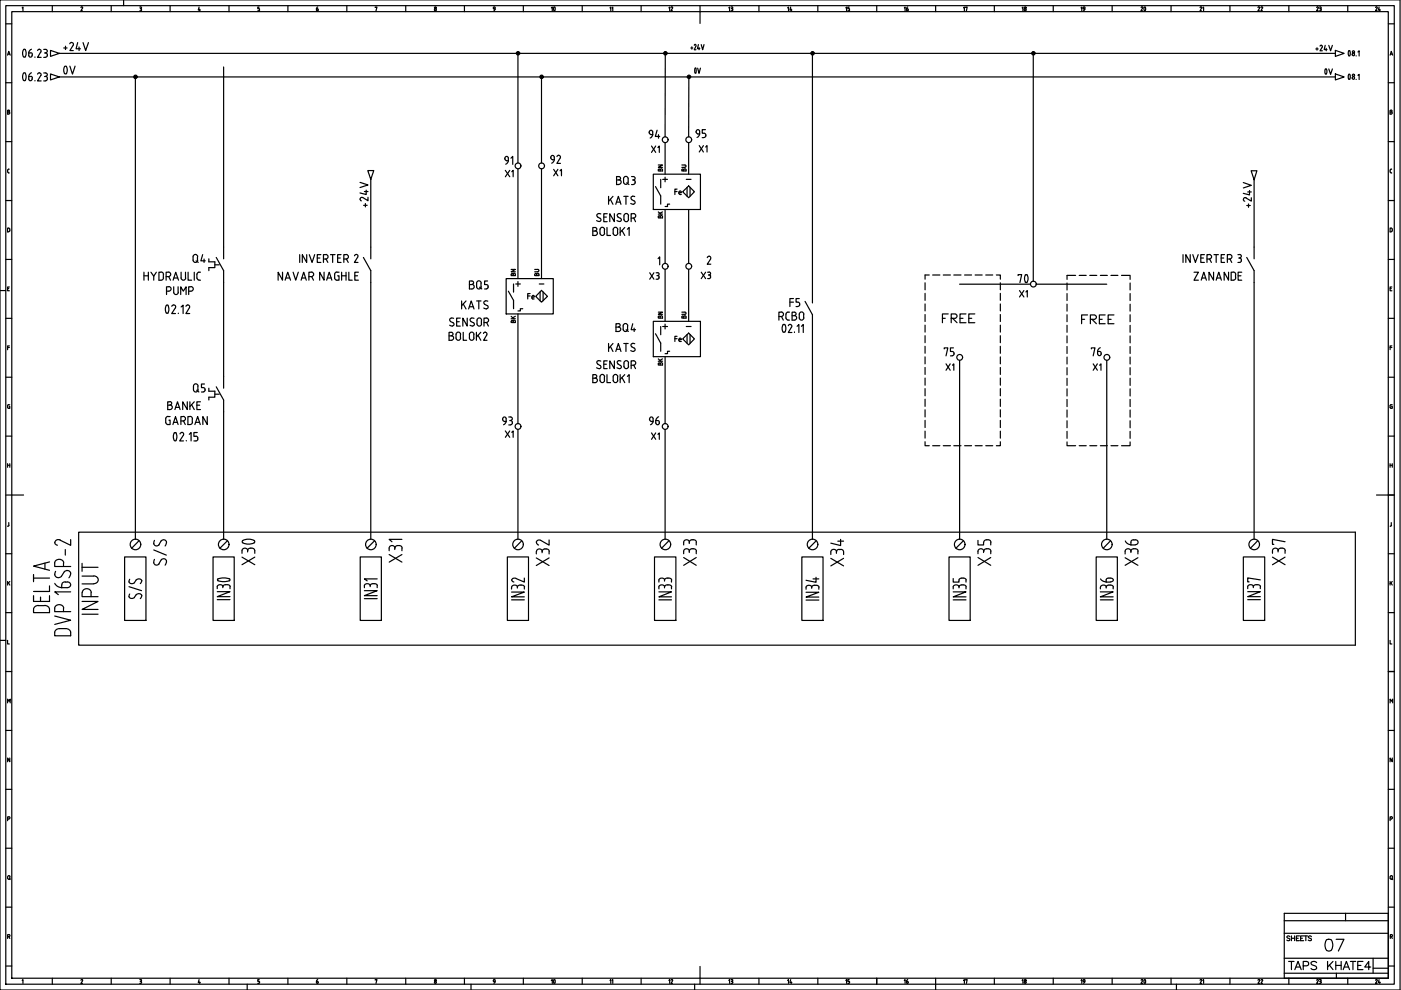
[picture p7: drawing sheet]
<svg xmlns="http://www.w3.org/2000/svg" width="297mm" height="210mm" viewBox="0 0 297 210" stroke-linecap="round" stroke-linejoin="round" font-family="sans-serif">
<defs><g id="words">
<g font-size="8.8">
<text x="37.7" y="122.4" transform="rotate(-90 37.7 122.4)">S/S</text>
<text x="56.1" y="121" transform="rotate(-90 56.1 121)">X30</text>
</g>
<text font-size="7.1" x="21.9" y="131.6" transform="rotate(-90 21.9 131.6)">INPUT</text>
<g font-size="6.6">
<text x="9.9" y="17.6">0V</text>
<text x="213.4" y="61.7">70</text>
<text x="11.3" y="131.2" transform="rotate(-90 11.3 131.2)">DELTA</text>
</g>
<g font-size="6.2">
<text x="86.1" y="120.3" transform="rotate(-90 86.1 120.3)">X31</text>
<text x="117.5" y="121" transform="rotate(-90 117.5 121)">X32</text>
<text x="148.5" y="121" transform="rotate(-90 148.5 121)">X33</text>
<text x="179.9" y="121.4" transform="rotate(-90 179.9 121.4)">X34</text>
<text x="211" y="121" transform="rotate(-90 211 121)">X35</text>
<text x="242.4" y="121" transform="rotate(-90 242.4 121)">X36</text>
<text x="273.4" y="121" transform="rotate(-90 273.4 121)">X37</text>
</g>
<text font-size="5.7" x="279.8" y="202.8">07</text>
<text font-size="5.3" x="278" y="17.3">0V</text>
<g font-size="4.9">
<text x="12.3" y="12">+24V</text>
<text x="104.8" y="36">91</text>
<text x="114.7" y="36">92</text>
<text x="135.5" y="30.7">94</text>
<text x="145.3" y="30.3">95</text>
<text x="129.5" y="40.2">BQ3</text>
<text x="79" y="45.2" transform="rotate(-90 79 45.2)">+24V</text>
<text x="266.3" y="45.2" transform="rotate(-90 266.3 45.2)">+24V</text>
<text x="39.9" y="56.8">Q4</text>
<text x="34.2" y="63.9">PUMP</text>
<text x="98.4" y="62.4">BQ5</text>
<text x="251.9" y="60.7">ZANANDE</text>
<text x="129.5" y="71.6">BQ4</text>
<text x="164" y="69.1">RCBO</text>
<text x="166.2" y="66.3">F5</text>
<text x="198.6" y="69.5">FREE</text>
<text x="228.2" y="69.8">FREE</text>
<text x="230" y="76.6">76</text>
<text x="34.2" y="88.2">BANKE</text>
<text x="39.9" y="84.3">Q5</text>
<text x="33.9" y="91.4">GARDAN</text>
<text x="104.4" y="91.4">93</text>
<text x="135.5" y="91.4">96</text>
<text x="272" y="206.7">TAPS KHATE4</text>
</g>
<g font-size="4.4">
<text x="115" y="3.9">10</text>
<text x="240.2" y="3.9">20</text>
<text x="144.6" y="16.9">0V</text>
<text x="136.9" y="33.5">X1</text>
<text x="147.1" y="33.5">X1</text>
<text x="105.8" y="38.8">X1</text>
<text x="116.1" y="38.5">X1</text>
<text x="136.5" y="60.3">X3</text>
<text x="147.5" y="60.3">X3</text>
<text x="214.8" y="64.2">X1</text>
<text x="199" y="76.6">75</text>
<text x="124.5" y="82.2">BOLOK1</text>
<text x="199.3" y="79.7">X1</text>
<text x="230.7" y="79.7">X1</text>
<text x="105.8" y="93.8">X1</text>
<text x="136.9" y="94.5">X1</text>
<text x="115" y="209.9">10</text>
<text x="240.2" y="209.9">20</text>
</g>
<g font-size="4">
<text x="138.3" y="37.4">BN</text>
<text x="143.2" y="37.4">BU</text>
<text x="138.3" y="47.3">BK</text>
<text x="141.8" y="42.3">Fe</text>
<text x="110.8" y="64.6">Fe</text>
<text x="141.5" y="68.8" transform="rotate(-90 141.5 68.8)">BN</text>
<text x="146.4" y="68.8" transform="rotate(-90 146.4 68.8)">BU</text>
<text x="141.8" y="73.7">Fe</text>
<text x="141.5" y="78.7" transform="rotate(-90 141.5 78.7)">BK</text>
<text x="190.5" y="209.9">16</text>
<text x="227.9" y="209.9">19</text>
<text x="278" y="209.9">23</text>
<text x="293.5" y="209.9" transform="rotate(-90 293.5 209.9)">24</text>
</g>
<g font-size="3.5">
<text x="53.3" y="3.5">5</text>
<text x="66" y="3.5">6</text>
<text x="103" y="3.5">9</text>
<text x="128.1" y="3.5">11</text>
<text x="140.8" y="3.5">12</text>
<text x="153.5" y="3.5">13</text>
<text x="165.8" y="3.5">14</text>
<text x="178.2" y="3.5">15</text>
<text x="190.5" y="3.5">16</text>
<text x="203.2" y="3.5">17</text>
<text x="215.5" y="3.5">18</text>
<text x="227.9" y="3.5">19</text>
<text x="256.1" y="3.5" transform="rotate(-90 256.1 3.5)">21</text>
<text x="268.5" y="3.5" transform="rotate(-90 268.5 3.5)">22</text>
<text x="278" y="3.5">23</text>
<text x="290.3" y="3.5">24</text>
<text x="110.1" y="59.6" transform="rotate(-90 110.1 59.6)">BN</text>
<text x="115" y="59.6" transform="rotate(-90 115 59.6)">BU</text>
<text x="110.1" y="69.5" transform="rotate(-90 110.1 69.5)">BK</text>
<text x="293.5" y="150.3">M</text>
<text x="293.5" y="187.7">Q</text>
<text x="130.9" y="209.9" transform="rotate(-90 130.9 209.9)">11</text>
<text x="143.6" y="209.9" transform="rotate(-90 143.6 209.9)">12</text>
<text x="156.3" y="209.9" transform="rotate(-90 156.3 209.9)">13</text>
<text x="168.6" y="209.9" transform="rotate(-90 168.6 209.9)">14</text>
<text x="181" y="209.9" transform="rotate(-90 181 209.9)">15</text>
<text x="206" y="209.9" transform="rotate(-90 206 209.9)">17</text>
<text x="218.4" y="209.9" transform="rotate(-90 218.4 209.9)">18</text>
<text x="256.1" y="209.9" transform="rotate(-90 256.1 209.9)">21</text>
<text x="268.5" y="209.9" transform="rotate(-90 268.5 209.9)">22</text>
</g>
</g></defs>
<!-- layer: 035 -->
<g fill="none" stroke="#000" stroke-width=".25">
<path d="M0 0h296.8v209.9h-296.8zM26.2 0v1.2M1.2 5.1h1.3M1.2 17.5h1.3M1.6 11.7l.3-.8 .3 .8M1.7 11.5h.4M2.5 2.5h291.8v204.9h-291.8zM4.7 1.7l.2-.2v.8M11.1 1.2v1.3M17.2 1.6l.1-.1 .2 .1-.4 .7h.4M23.6 1.2v1.3M29.6 1.5h.2"/>
<path d="M29.6 2.3h.2M29.7 1.8h.1M29.8 1.5l.2 .1-.2 .2M29.8 1.8l.2 .2M30 2v.1M30 2.1l-.2 .2M36.1 1.2v1.3M42.2 1.5l-.2 .6h.5M42.3 1.9v.4M48.6 1.2v1.3M61 1.2v1.3M73.5 1.2v1.3"/>
<path d="M79.5 1.6l.4-.1-.2 .8M86 1.2v1.3M92.1 2l.2-.2 .2 .2M92.1 2l.2 .3 .2-.2M92.5 2v.1M98.5 1.2v1.3M111 1.2v1.3M123.4 1.2v1.3M135.9 1.2v1.3M148.4 1.2v1.3M160.9 1.2v1.3M173.4 1.2v1.3"/>
<path d="M185.9 1.2v1.3M198.4 1.2v1.3M210.8 1.2v1.3M223.3 1.2v1.3M235.8 1.2v1.3M248.3 1.2v1.3M260.8 1.2v1.3M273.3 1.2v1.3M285.7 1.2v1.3M294.3 5.1h1.3M294.3 17.5h1.3M294.7 11.7l.3-.8 .3 .8"/>
<path d="M294.8 11.5h.4M1.2 30h1.3M1.6 23.8h.2M1.6 36.1v.4M1.7 36.4l.1 .2M1.8 23.4h-.2v.8h.2M1.8 36.7h.1M1.8 35.9h.1M1.8 23.3l.2 .2-.2 .2 .3 .3-.3 .2M1.8 35.9l-.1 .2M294.3 30h1.3M294.7 36.1v.4"/>
<path d="M294.7 23.8h.2M294.8 36.4l.2 .2M294.9 23.4h-.2v.8h.2M294.9 36.7h.2M294.9 35.9h.2M295 23.3l.1 .2-.1 .2 .2 .3-.2 .2M295 35.9l-.2 .2M1.2 42.5h1.3M1.2 55h1.3M1.8 48.4h-.2v.8h.2M1.8 48.4h.2l.1 .5M2.1 48.9l-.3 .2"/>
<path d="M294.3 42.5h1.3M294.3 55h1.3M294.9 48.4h-.2v.8h.2M295 48.4h.1l.1 .5M295.2 48.9l-.2 .2M0 61.6h1.2M1.2 67.5h1.3M1.2 80h1.3M1.6 61.2h.3M1.6 73.7h.4M2 60.8h-.4v.9h.4M2 73.3h-.4v.8"/>
<path d="M294.3 67.5h1.3M294.3 80h1.3M294.7 61.2h.3M294.7 73.7h.4M295.1 60.8h-.4v.9h.4M295.1 73.3h-.4v.8M1.2 92.5h1.3M1.6 86.4l.2 .2M1.6 98.7h.5M1.6 98.3v.8M1.8 85.8h.3M1.8 85.8l-.2 .2v.4"/>
<path d="M1.9 86.2h.2v.4h-.3M2.1 98.3v.8M294.3 92.5h1.3M294.7 86.4l.3 .2M294.7 98.3v.8M294.7 98.7h.5M294.9 85.8h.3M295 85.8l-.3 .2v.4M295.1 86.2h.1v.4h-.3M295.2 98.3v.8M1.2 105h1.3M1.2 117.4h1.3"/>
<path d="M1.9 110.8v.6M1.9 111.4l-.3 .2M294.3 105h1.3M294.3 117.4h1.3M295 110.8v.6M295 111.4l-.3 .2M0 135.8h1.2M1.2 129.9h1.3M1.6 135.8v.7h.4M1.6 123.3v.8M1.8 123.5l.3 .6M2.1 123.3l-.5 .5"/>
<path d="M294.3 129.9h1.3M294.7 135.8v.7h.4M294.7 123.3v.8M294.9 123.5l.3 .6M295.2 123.3l-.5 .5M1.2 142.4h1.3M1.2 154.9h1.3M1.6 149v-.8l.3 .5 .3-.5v.8M294.3 142.4h1.3M294.3 154.9h1.3M1.2 167.4h1.3M1.2 179.8h1.3"/>
<path d="M1.6 173.7h.3M1.9 173.2h-.3v.8M1.9 173.2l.2 .2-.2 .2M2.1 160.7v.8l-.5-.8v.8M294.3 167.4h1.3M294.3 179.8h1.3M294.7 173.7h.3M295 173.2h-.3v.8M295 173.2l.2 .2-.2 .2M295.2 160.7v.8l-.5-.8v.8M1.2 192.3h1.3M1.6 198.6h.3"/>
<path d="M1.6 185.9v.3M1.7 185.9l.2-.3 .2 .3M1.7 186.2l.2 .3 .2-.3M1.9 198.2h-.3v.8M1.9 198.1l.2 .3-.2 .2 .2 .4M1.9 186.3l.3 .2M2.1 185.9v.3M272.3 195.2h22M285.3 193.6v1.6M294.3 192.3h1.3M294.8 198.6h.2M295 198.2h-.2v.8"/>
<path d="M295 198.1l.2 .3-.2 .2 .2 .4M1.3 204.8h1.2M4.7 207.9l.2-.2v.8M11.1 207.4v1.3M17.3 207.7l.2 .3M17.3 207.7l-.1 .1M17.5 208l-.4 .5h.4M23.6 207.4v1.3M29.6 207.7h.2M29.6 208.5h.2M29.7 208.1h.1M29.8 207.7l.2 .1-.2 .2 .2 .2"/>
<path d="M30 208.3h.1M30 208.3l-.2 .2M36.1 207.4v1.3M42.2 207.7l-.2 .6h.5M42.3 208.2v.3M48.6 207.4v1.3M52.4 208.7v1.2M54.7 208.5h.1M54.8 208l.2 .2M54.9 207.7h-.2v.4h.1M55 208.3h.1M55 208.3l-.2 .2"/>
<path d="M61 207.4v1.3M67.1 208.3l.2 .2 .2-.2M67.3 208.1h-.2v.2M67.3 208l.1 .2M67.4 207.7l-.3 .3M67.4 208.3h.1M73.5 207.4v1.3M79.5 207.8l.4-.1-.2 .8M86 207.4v1.3M92.1 208.3l.2 .2 .2-.2M92.5 208.3h.1M92.5 208.2l-.2-.2-.2 .3"/>
<path d="M98.5 207.4v1.3M99.9 208.7v1.2M104.6 207.8l.2-.1 .2 .1M104.6 207.9l.2 .3h.1v-.3M105 208.1l-.3 .4M111 207.4v1.3M123.4 207.4v1.3M135.9 207.4v1.3M147.3 208.7v1.2M148.4 207.4v1.3M160.9 207.4v1.3M173.4 207.4v1.3"/>
<path d="M185.9 207.4v1.3M198.4 207.4v2.5M210.8 207.4v1.3M223.3 207.4v1.3M235.8 207.4v1.3M248.3 207.4v1.3M249.4 208.7v1.2M260.8 207.4v1.3M272.3 206.3h22M273.3 207.4v1.3M285.7 207.4v1.3M291.1 205.3h3.2"/>
<path d="M294.4 204.8h1.2"/>
<circle cx="92.3" cy="1.6" r=".19"/>
<circle cx="92.3" cy="207.8" r=".19"/>
</g>
<!-- layer: 07 -->
<path d="M1.2 1.2h294.4v207.5h-294.4zM148.4 2.5v2.5M2.5 105h2.5M291.8 105h2.5M272.3 193.6h22v13.8h-22zM272.3 197.9h22M148.4 204.9v2.5M272.3 203.2h22" fill="none" stroke="#000" stroke-width=".25"/>
<!-- layer: 025 -->
<path d="M273.5 198.6l-.2-.2-.5 .2 .2 .3 .5 .3-.2 .2-.5-.1M273.8 198.4v1M273.8 198.9h.7M274.5 198.4v1M274.9 198.9h.4M275.5 198.4h-.6v1h.6M275.8 198.9h.3M276.4 198.4h-.6v1h.6M276.5 198.4h.7M276.9 198.4v1M278 198.6l-.2-.2-.4 .2 .6 .6-.2 .2-.4-.1" fill="none" stroke="#000" stroke-width=".25"/>
<!-- layer: SYMS -->
<g fill="none" stroke="#000" stroke-width=".25">
<path d="M26.4 118.1h4.5v13.4h-4.5zM45.2 118.1h4.5v13.4h-4.5zM76.4 118.1h4.5v13.4h-4.5zM79.4 114.7l-1.6 1.6M107.6 118.1h4.5v13.4h-4.5zM110.6 114.7l-1.5 1.6M138.8 118.1h4.5v13.4h-4.5zM141.8 114.7l-1.5 1.6M170 118.1h4.5v13.4h-4.5zM173.1 114.7l-1.7 1.6M201.2 118.1h4.5v13.4h-4.5zM204.3 114.7l-1.7 1.6"/>
<path d="M232.4 118.1h4.5v13.4h-4.5zM235.5 114.7l-1.6 1.6M263.6 118.1h4.5v13.4h-4.5zM266.7 114.7l-1.6 1.6M287.4 112.8h-270.7v24h270.7"/>
<circle cx="28.7" cy="115.4" r="1.12"/>
<circle cx="78.6" cy="115.4" r="1.12"/>
<circle cx="109.8" cy="115.4" r="1.12"/>
<circle cx="141.1" cy="115.4" r="1.12"/>
<circle cx="172.3" cy="115.4" r="1.12"/>
<circle cx="203.5" cy="115.4" r="1.12"/>
<circle cx="234.7" cy="115.4" r="1.12"/>
<circle cx="265.9" cy="115.4" r="1.12"/>
</g>
<!-- layer: 0 -->
<g fill="none" stroke="#000" stroke-width=".25">
<path d="M283.1 10.7l1.9 .6-1.9 .7zM138.5 36.9h10v7.5h-10zM139 39.6l1.1 1.9v1.8M140.1 38v1.8M45.6 56.1h.9M45.8 54.6l1.6 2.8v2.5M47.4 52.4v2.5M77 54.6l1.6 2.8v2.5M78.6 52.4v2.5M107.3 59.1h10v7.5h-10zM144.7 40.7l1.3-1.3 1.2 1.3-1.2 1.2zM264.3 54.6l1.6 2.8"/>
<path d="M265.9 52.4v2.5M47.4 79.8v2.5M107.8 61.7l1.1 2v1.8M108.9 60.2v1.7M114.8 61.6l1.3 1.2-1.3 1.3-1.2-1.3zM138.5 68.1h10v7.5h-10zM139 70.8l1.1 1.9v1.8M140.1 69.2v1.8M144.7 71.9l1.3-1.3 1.2 1.3-1.2 1.2zM172.3 61.7v2.5M45.6 83.6h.9M45.8 82l1.6 2.8v2.5"/>
<path d="M287.4 112.8v24"/>
<circle cx="28.7" cy="16.3" r=".36"/>
<circle cx="28.7" cy="16.3" r=".11"/>
<circle cx="28.7" cy="16.3" r=".23"/>
<circle cx="109.8" cy="11.3" r=".36"/>
<circle cx="109.8" cy="11.3" r=".23"/>
<circle cx="109.8" cy="11.3" r=".11"/>
<circle cx="114.8" cy="16.3" r=".36"/>
<circle cx="114.8" cy="16.3" r=".23"/>
<circle cx="114.8" cy="16.3" r=".11"/>
<circle cx="141.1" cy="11.3" r=".36"/>
<circle cx="141.1" cy="11.3" r=".23"/>
<circle cx="141.1" cy="11.3" r=".11"/>
<circle cx="172.3" cy="11.3" r=".36"/>
<circle cx="172.3" cy="11.3" r=".23"/>
<circle cx="172.3" cy="11.3" r=".11"/>
<circle cx="219.1" cy="11.3" r=".36"/>
<circle cx="219.1" cy="11.3" r=".11"/>
<circle cx="219.1" cy="11.3" r=".23"/>
<circle cx="146" cy="56.5" r=".61"/>
</g>
<!-- layer: TAGS -->
<g fill="none" stroke="#000" stroke-width=".25">
<path d="M63.5 54v1.6M65 54v1.6l-.9-1.6v1.6M65.6 54l.6 1.6 .5-1.6M67.3 54.7h.5M68 54h-.7v1.6h.7M69 54h-.4v1.6M69.1 53.9a.49 .49 0 0 1 .5 .5 .49 .49 0 0 1-.5 .5h-.5M69.1 54.9l.4 .7M70.1 54h.9M70.5 54v1.6M71.6 54.7h.5M72.3 54h-.7v1.6h.7"/>
<path d="M73.4 54h-.5v1.6M73.4 53.9a.49 .49 0 0 1 .5 .5 .49 .49 0 0 1-.5 .5h-.5M73.4 54.9l.4 .7M75.2 54.2v-.1a.37 .37 0 0 1 .5-.1 .37 .37 0 0 1 .1 .5M75.8 54.5l-.7 1.1h.8M139.5 54.8l.4-.3v1.6M150.3 54.3a.36 .36 0 0 1 .4 .6M150.4 54.3l-.4 .3M150.7 54.9l-.8 1.1h.8M250.8 54v1.6M252.3 54v1.6l-.9-1.6v1.6M252.9 54l.5 1.6 .6-1.6"/>
<path d="M254.6 54.7h.5M255.4 54h-.8v1.6h.8M256.4 54h-.5v1.6M256.4 53.9a.49 .49 0 0 1 .5 .5 .49 .49 0 0 1-.5 .5h-.5M256.5 54.9l.3 .7M257.4 54h.9M257.9 54v1.6M258.9 54.7h.6M259.6 54h-.7v1.6h.7M260.2 54.9h.5M260.7 54h-.5v1.6M260.7 53.9a.49 .49 0 0 1 .5 .5 .49 .49 0 0 1-.5 .5"/>
<path d="M260.8 54.9l.4 .7M262.5 54h.3M262.6 54.7h.2M262.8 53.9a.36 .36 0 0 1 .4 .4 .36 .36 0 0 1-.4 .4M262.8 54.7a.43 .43 0 0 1 .4 .6M27.3 124.4l2.7 .8M27.5 126a.62 .62 0 0 0 .1 .9 .62 .62 0 0 0 .9-.2l.4-.6a.62 .62 0 0 1 .9-.1 .62 .62 0 0 1 0 .9M27.5 122.8a.62 .62 0 0 0 .1 .9 .62 .62 0 0 0 .9-.2M46.1 125.4h2.7l-2.7 1.1h2.7M46.1 127.1h2.7M46.1 124.4v.4M46.1 124.4a.67 .67 0 0 1 .6-.4 .67 .67 0 0 1 .6 .4"/>
<path d="M47.2 124.4v.2M47.9 124l-.6 .2-.1 .2M48.2 124l.5 .2 .1 .2M48.8 124.4v.4M77.3 124.2a.67 .67 0 0 1 .6-.4 .67 .67 0 0 1 .6 .4 .91 .91 0 0 1 1.5 0M77.3 125.2h2.7l-2.7 1.1h2.7M77.3 126.9h2.7M77.3 124.2v.4M78.5 124.2v.2M80 122.7h-2.7l.6 .5M80 124.2v.4M108.5 125.5h2.7l-2.7 1h2.7"/>
<path d="M108.5 127.2h2.7M108.5 124.5v.4M108.5 124.5a.67 .67 0 0 1 .6-.4 .67 .67 0 0 1 .6 .4M109.4 122.6a.5 .5 0 0 0-.7 0 .5 .5 0 0 0 0 .7l.2 .1M110.6 124.1a.65 .65 0 0 0-.9 .6M110.6 124.1l.5 .1 .1 .3M111.2 122.6v.8l-1.8-.7M111.2 124.5v.4M139.7 124.4a.67 .67 0 0 1 .6-.4 .67 .67 0 0 1 .6 .4M139.7 125.5h2.7l-2.7 1h2.7M139.7 127.2h2.7M139.7 124.4v.5"/>
<path d="M140.9 124.4v.2M140.9 123a.67 .67 0 0 0-.6-.4 .67 .67 0 0 0-.6 .4v.4M141.5 124a.73 .73 0 0 1 .9 .4M141.5 124l-.5 .2-.1 .2M141.5 122.6l-.5 .2-.1 .4M142.4 123v.4M142.4 124.4v.5M170.9 125.6h2.7l-2.7 1h2.7M170.9 127.2h2.7M172.1 124.5v.2M172.1 124.5a.67 .67 0 0 0-.6-.4 .67 .67 0 0 0-.6 .4v.4M172.4 122.7h1.2"/>
<path d="M173 124.1a.73 .73 0 0 0-.9 .4M173 122.4v1.1l-2.1-.5M173 124.1l.6 .2 .1 .2M173.6 124.5v.4M202.1 125.5h2.7l-2.7 1h2.7M202.1 127.2h2.7M202.1 124.4v.5M203.3 124.4v.2M203.9 124a.73 .73 0 0 1 1 .4M203.9 124l-.5 .2-.1 .2a.67 .67 0 0 0-.6-.4 .67 .67 0 0 0-.6 .4M203.9 122.6l-.5 .2-.1 .6h-1.2v-.7M204.8 123v.4"/>
<path d="M204.8 124.4v.5M233.3 125.5h2.7l-2.7 1h2.7M233.3 127.2h2.7M233.3 124.5v.4M233.3 122.7a1.41 1.41 0 0 0 1.2 .7M233.3 124.5a.67 .67 0 0 1 .7-.4 .67 .67 0 0 1 .6 .4M234.5 124.5v.2M234.5 123.4h.9M235.4 124.1a.71 .71 0 0 0-.9 .4M235.4 122.6l-.7 .1-.2 .7M235.4 124.1l.6 .1v.7M235.4 122.6l.6 .2 .1 .2-.1 .2-.6 .2"/>
<path d="M264.5 125.4h2.7l-2.7 1.1h2.7M264.5 127.1h2.7M264.5 124.4v.4M264.5 124.4a.67 .67 0 0 1 .7-.4 .67 .67 0 0 1 .6 .4M265.7 124.4v.2M266.3 124a.73 .73 0 0 1 1 .4M266.3 124l-.5 .2-.1 .2M267.2 123l-2.7-.5v.9h.3M267.2 124.4v.4"/>
</g>
<!-- layer: MISC -->
<path d="M11.6 119.4v.7h3.4M11.6 115l.1 .3 .5 .3M12.8 114.5l-.5-.1a.66 .66 0 0 0-.7 .6M15 114.4v1.2l-2.3-1.1M11.6 130.6l3.4 .9-3.4 .9M11.6 129v.7h3.4M11.9 133.5a3.2 3.2 0 0 1 2.8 0l.3 .6v.7h-3.4v-.7zM13.1 124.6h1.1M13.6 121.3l.3-.3a.77 .77 0 0 1 1.1 .6M13.9 123.4l-.6 .1-.2 .5M15 125.5h-3.4l.8 .6" fill="none" stroke="#000" stroke-width=".25"/>
<g fill="none" stroke="#000" stroke-width=".25">
<path d="M12.6 11.3h270.5M12.6 16.3h270.5M28.7 16.3v98.1M47.4 14.2v38.2M109.8 11.3v23.3M114.8 16.3v18.3M141.1 11.2l-.1 17.8M146 16.4v12.6M172.3 11.3v50.4M219.1 11.3v48.4M78.6 38v14.4M109.8 35.8v23.3"/>
<path d="M114.8 35.8v23.3M141 30.3v6.6M146 30.3v6.6M265.9 38.1v14.3M47.4 59.9v19.9M78.6 59.9v54.5M141 44.4v11.5M141 57.1v11M146 44.4v11.5M146 57.1v11M265.9 59.9v54.5M109.8 66.6v23.2"/>
<path d="M141 75.6v14.2M172.3 69.2v45.2M203.5 76.4v38M203.5 60.3h14.9M219.7 60.3h15M234.7 76.4v38M47.4 87.3v27.1M109.8 91.1v23.3M141 91.1v23.3"/>
</g>
<!-- layer: DESC -->
<g fill="none" stroke="#000" stroke-width=".25">
<path d="M125.7 48.2h.5a.36 .36 0 0 1 .3 .4 .36 .36 0 0 1-.3 .4 .49 .49 0 0 1 .5 .4 .49 .49 0 0 1-.5 .5h-.5zM125.7 49h.5M126.7 46l.5 .3a.41 .41 0 0 1 .1 .6 .41 .41 0 0 1-.6 0l-.2-.1M126.9 45.3l-.4 .3 .2 .4M126.9 45.3l.5 .1M127.2 48.7a.49 .49 0 0 1 .5-.5 .49 .49 0 0 1 .5 .5M127.2 48.7v.7a.49 .49 0 0 0 .5 .5 .49 .49 0 0 0 .5-.5l-.1-.7M128 46h.6M128.7 48.2v1.7h.8M128.7 45.3h-.7v1.7h.7M129 41.6v1.7M129.4 42.3l.6 1"/>
<path d="M130 41.6l-1 1.1M130 48.7a.49 .49 0 0 1 .5-.5 .49 .49 0 0 1 .5 .5M130 48.7v.7a.49 .49 0 0 0 .5 .5 .49 .49 0 0 0 .5-.5M130.3 45.3v1.7l-1-1.7v1.7M130.6 43.3l.5-1.7 .6 1.7M130.7 42.9h.8M130.9 48.7v.8M131.2 45.3l.5 .1M131.2 45.3l-.3 .1v.3l.6 .6M131.5 48.2v1.7M131.5 46.3a.41 .41 0 0 1 .1 .6 .41 .41 0 0 1-.6 0l-.2-.1M131.9 48.9l.6 1"/>
<path d="M132.3 45.8a.49 .49 0 0 1 .5-.5 .49 .49 0 0 1 .5 .5M132.3 45.8v.7a.49 .49 0 0 0 .5 .5 .49 .49 0 0 0 .5-.5M132.5 48.2l-1 1.1M132.7 41.6v1.7M133 48.6l.4-.4v1.7M133.2 45.8v.7M133.8 46.2h.5M133.9 42.3l.6 .3a.42 .42 0 0 1 0 .6 .42 .42 0 0 1-.6 0l-.2-.1M134.1 41.6l-.3 .3 .2 .4M134.3 45.3h-.5v1.7M134.3 45.3a.49 .49 0 0 1 .5 .5 .49 .49 0 0 1-.5 .4M134.4 46.2l.3 .8"/>
<path d="M95.2 70.5h.5a.36 .36 0 0 1 .4 .3 .36 .36 0 0 1-.4 .4 .49 .49 0 0 1 .5 .5 .49 .49 0 0 1-.5 .5h-.5zM95.2 71.2h.5M95.5 68.2l.6 .2a.42 .42 0 0 1 0 .6 .42 .42 0 0 1-.6 .1l-.2-.1M95.7 67.5l-.4 .2 .2 .4M95.7 67.4l.5 .1M96.8 68.2h.6M97.6 67.5h-.8v1.6h.8M97.6 70.9v.8M97.7 70.9a.49 .49 0 0 0-.5-.5 .49 .49 0 0 0-.5 .5v.8a.49 .49 0 0 0 .5 .4 .49 .49 0 0 0 .5-.4M97.9 63.8v1.7M98.2 70.5v1.7h.7M98.2 64.4l.6 1.1"/>
<path d="M98.8 63.8l-.9 1M99.1 67.5v1.6l-1-1.6v1.6M99.4 65.5l.5-1.7 .6 1.7M99.5 65h.8M99.8 68.2l.6 .2a.42 .42 0 0 1 .1 .6 .42 .42 0 0 1-.7 .1l-.1-.1M100 67.5l-.3 .2 .1 .4M100 67.4l.5 .1M100.5 70.9v.8M100.5 70.9a.49 .49 0 0 0-.5-.5 .49 .49 0 0 0-.5 .5v.8a.49 .49 0 0 0 .5 .4 .49 .49 0 0 0 .5-.4M101 70.5v1.7M101.1 68.7v-.8a.49 .49 0 0 1 .5-.5 .49 .49 0 0 1 .5 .5v.8M101.1 68.7a.49 .49 0 0 0 .5 .4 .49 .49 0 0 0 .5-.4"/>
<path d="M101.3 71.1l.6 1.1M101.5 63.8v1.7M101.9 70.5l-.9 1M102.6 65.3l.5 .2M102.7 64.5l.8 .5-.1 .3-.3 .2M102.9 70.5a.36 .36 0 0 1 .3 .5l-.7 1.2h.8M102.9 70.4l-.4 .3M102.9 63.8l-.3 .3 .2 .4M103.1 67.5h-.5v1.6M103.1 67.4a.49 .49 0 0 1 .5 .5 .49 .49 0 0 1-.5 .5h-.5M103.2 68.4l.3 .7M127.4 76.6a.44 .44 0 0 0-.7-.1 .44 .44 0 0 0 0 .6"/>
<path d="M128.7 76.5h-.7v1.7h.7M129 72.8v1.7M129.4 73.5l.6 1M130 72.8l-1 1.1M130.3 76.5v1.7l-1-1.7v1.7M130.6 74.5l.5-1.7 .6 1.7M130.7 74.1h.8M131.7 76.6a.42 .42 0 0 0-.7-.1 .42 .42 0 0 0 0 .6M132.7 72.8v1.7M133.2 77v.7M133.3 77a.49 .49 0 0 0-.5-.5 .49 .49 0 0 0-.5 .5v.7M133.7 74.3l.6 .2"/>
<path d="M133.9 73.5l.8 .5-.1 .3-.3 .2M134.1 72.8l-.3 .3 .2 .4M134.3 76.5h-.5v1.7M134.3 76.5a.49 .49 0 0 1 .5 .5 .49 .49 0 0 1-.5 .4"/>
</g>
<!-- layer: XREF -->
<g fill="none" stroke="#000" stroke-width=".25">
<path d="M5 10.5l.2-.1a1.18 1.18 0 0 1 0 1.7h-.1a1.26 1.26 0 0 1-.1-1.6zM5 17a1.19 1.19 0 0 1 .2-1.6l.2 .1a1.7 1.7 0 0 1 0 1.5M5 17h.4M6.1 16.8a.36 .36 0 0 0 .4 .3 .36 .36 0 0 0 .3-.3M6.1 16.2v.6M6.1 16.2h.3M6.4 11.2h-.3v.6a.37 .37 0 0 0 .4 .3 .37 .37 0 0 0 .3-.5M6.5 11.2l.3 .1 .1 .3M6.5 16.2l.3 .1 .1 .2M6.7 10.4l-.4 .3-.2 .5M6.7 15.4l-.4 .3-.2 .5M6.8 16.6v.2"/>
<path d="M7.4 12.1v.1M7.4 17.1v.1M285.9 10.8h.3M285.9 11.8h.3M285.9 16.8h.3M286 10.8l-.2 .5 .2 .5M286 16.8l-.2-.5 .3-.6 .2 .6-.1 .5M286.2 10.8l.1 .5-.1 .5M286.7 11.5l.3 .3 .2-.2M286.7 11.5l.3-.3 .2 .3M287.1 11.5v.1M287.1 16.5v.1"/>
<path d="M287.2 16.5l-.2-.3-.3 .4 .3 .2 .2-.2M287.5 11.8v.1M287.5 16.8v.1M287.9 11l.3-.2v1.1M287.9 16l.3-.2v1.1"/>
<circle cx="287" cy="16" r=".23"/>
<circle cx="287" cy="11" r=".23"/>
</g>
<!-- layer: WIRENO -->
<path d="M146.5 10.2h.4M146.7 9.9v.5M147.2 9.6l.3-.2v.4M147.5 9.8l-.3 .8h.4M148.1 9.5l-.2 .8h.5M148.2 10v.6M148.7 9.5l.3 1.1 .3-1.1" fill="none" stroke="#000" stroke-width=".25"/>
<!-- layer: WIREREF -->
<path d="M279 10.4h.5M279.2 10.1v.5M280.1 9.6l.2 .1v.3M280.1 9.6l-.2 .2M280.3 10l-.4 .8h.5M281 9.6l-.2 .9h.5M281.2 10.3v.5M281.7 9.6l.4 1.2 .4-1.2" fill="none" stroke="#000" stroke-width=".25"/>
<!-- layer: XREFCHILD -->
<path d="M35.3 64.8a1.19 1.19 0 0 0 .2 1.6l.1-.1a1.74 1.74 0 0 0 0-1.5M37.2 65.3l-.8 1.2h.8M37.8 66.4v.1M38.4 65.1l.4-.4v1.8M40.1 65.3l-.7 1.2h.8M36.9 91.8a1.28 1.28 0 0 0 .2 1.7l.2-.1a1.83 1.83 0 0 0 0-1.6M38.9 92.3l-.8 1.2h.8M39.5 93.4v.1M40.1 92.1l.4-.4v1.8M41.1 93.5h.4M41.9 92.9v.2M42 93.1l-.4 .4" fill="none" stroke="#000" stroke-width=".25"/>
<!-- layer: DESCCHILD -->
<g fill="none" stroke="#000" stroke-width=".25">
<path d="M30.5 57.7v1.7M30.5 58.5h1M31.5 57.7v1.7M32 57.7l.6 .9 .5-.9M34.1 57.7h-.4v1.7M34.1 57.7l.5 .2 .1 .3M34.6 58.2v.7M35.7 57.7h-.5v1.7M35.7 57.7a.49 .49 0 0 1 .5 .5 .49 .49 0 0 1-.5 .4M36.7 59.4l.6-1.7 .5 1.7M38.4 57.7v1.2M39.3 57.7v1.2"/>
<path d="M39.9 57.7v1.7h.7M41.2 57.7v1.7M41.7 58.1v.9M59.9 57.7v1.7l-.9-1.7v1.7M60.5 59.4l.5-1.7 .6 1.7M60.6 58.9h.8M62.1 57.7l.6 1.7 .5-1.7M63.8 59.4l.6-1.7 .5 1.7M64 58.9h.8M65.5 58.6h.5M66 57.7h-.5v1.7M66 57.7a.49 .49 0 0 1 .5 .5 .49 .49 0 0 1-.5 .4"/>
<path d="M66.1 58.6l.4 .8M68.7 57.7v1.7l-.9-1.7v1.7M69.3 59.4l.5-1.7 .6 1.7M69.4 58.9h.8M71 58.2v1l.4 .2M71.4 57.7h.5M71.4 57.7h-.2l-.2 .5M71.6 58.5h.3v.9h-.5M72.4 58.5h1M72.4 57.7v1.7M73.4 57.7v1.7M74 57.7v1.7h.7"/>
<path d="M75.2 58.5h.6M76 57.7h-.8v1.7h.8"/>
</g>
<!-- layer: LOCBOX -->
<g fill="none" stroke="#000" stroke-width=".25">
<path d="M196.1 60v1.4M197 58.3h-.9v.9M197.7 58.3h1.6M200 58.3h1.5M202.2 58.3h1.6M204.5 58.3h1.5M206.8 58.3h1.4M209 58.3h1.5M228 58.4h-1.8v.8M228.8 58.4h1.5M231.1 58.4h1.4M233.3 58.4h1.5"/>
<path d="M235.5 58.4h1.5M237.8 58.4h1.8v.8M196.1 62.2v1.5M196.1 64.4v1.5M196.1 66.7v1.5M196.1 68.9v1.5M196.1 71.2v1.5M196.1 73.4v1.5M196.1 75.7v1.4M196.1 77.9v1.5M212.1 64.4v1.5M212.1 66.7v1.5"/>
<path d="M212.1 68.9v1.5M212.1 71.2v1.5M212.1 73.4v1.5M212.1 75.7v1.4M212.1 77.9v1.5M226.2 60v1.5M226.2 62.2v1.5M226.2 64.5v1.5M226.2 66.7v1.5M226.2 69v1.5M226.2 71.2v1.5M226.2 73.5v1.4"/>
<path d="M226.2 75.7v1.5M226.2 77.9v1.6M239.6 60v1.5M239.6 62.2v1.5M239.6 64.5v1.5M239.6 66.7v1.5M239.6 69v1.5M239.6 71.2v1.5M239.6 73.5v1.4M239.6 75.7v1.5M239.6 77.9v1.6M196.1 93.7v.8h.9"/>
<path d="M196.1 80.2v1.5M196.1 82.4v1.5M196.1 84.6v1.6M196.1 86.9v1.5M196.1 89.1v1.5M196.1 91.4v1.5M197.7 94.5h1.6M200 94.5h1.5M202.2 94.5h1.6M204.5 94.5h1.5M206.8 94.5h1.4M209 94.5h1.5"/>
<path d="M212.1 93.7v.8h-.9M212.1 80.2v1.5M212.1 82.4v1.5M212.1 84.6v1.6M212.1 86.9v1.5M212.1 89.1v1.5M212.1 91.4v1.5M226.2 93.7v.8h1.8M226.2 80.2v1.5M226.2 82.4v1.6M226.2 84.7v1.5M226.2 86.9v1.5"/>
<path d="M226.2 89.2v1.5M226.2 91.5v1.4M228.8 94.5h1.5M231.1 94.5h1.4M233.3 94.5h1.5M235.5 94.5h1.5M239.6 93.7v.8h-1.8M239.6 80.2v1.5M239.6 82.4v1.6M239.6 84.7v1.5M239.6 86.9v1.5M239.6 89.2v1.5"/>
<path d="M239.6 91.5v1.4"/>
</g>
<use href="#words"/>
</svg>
